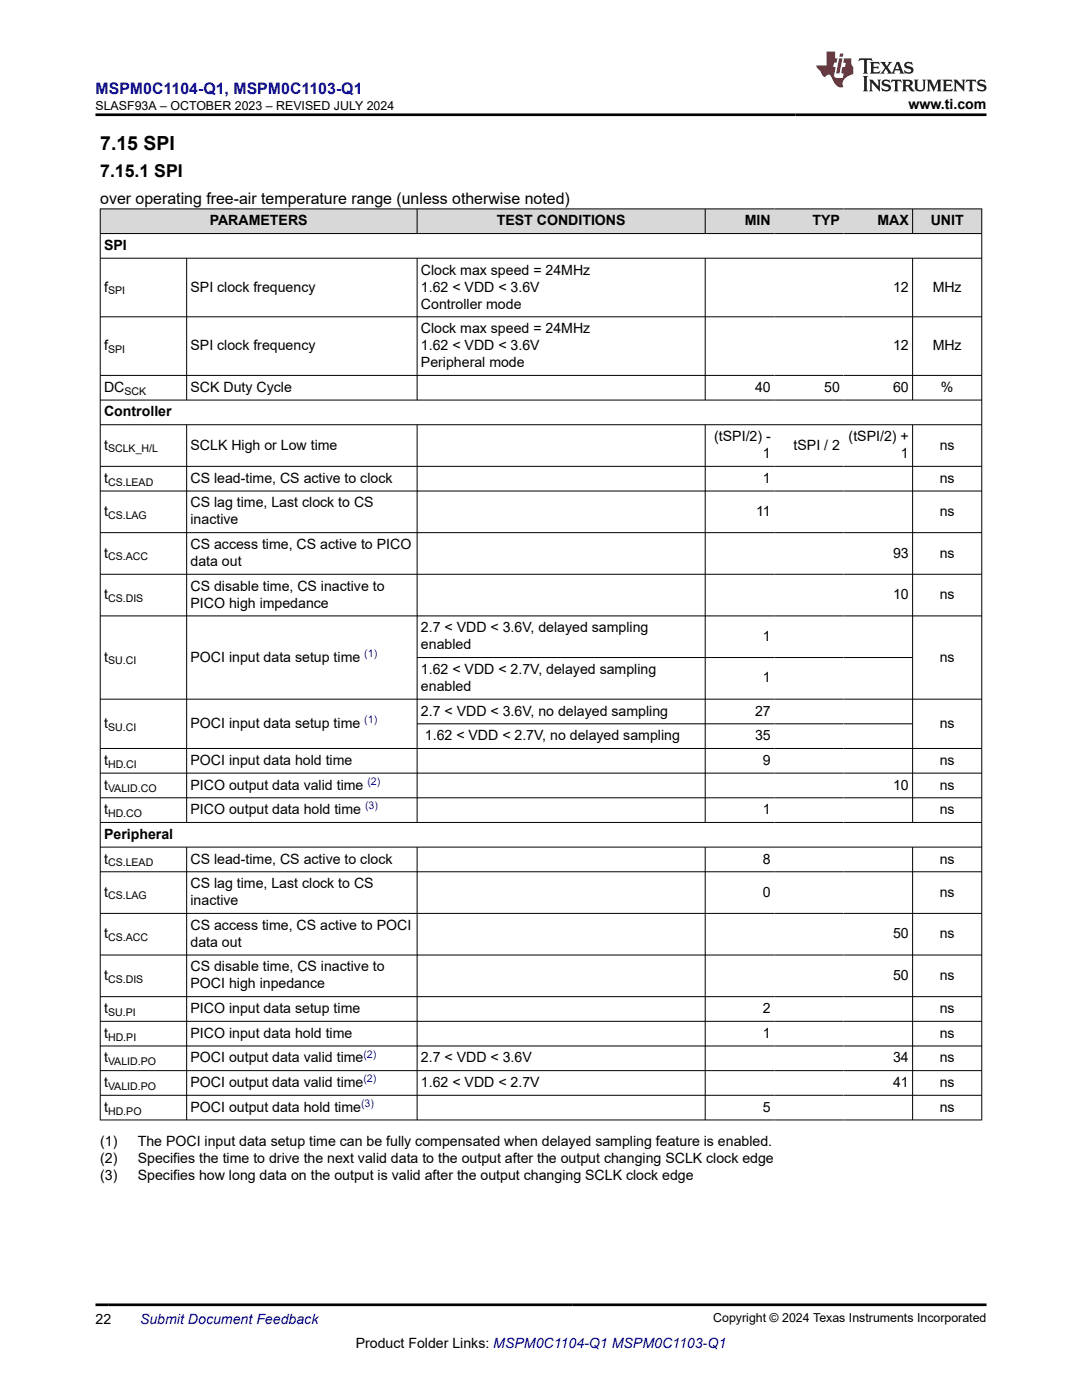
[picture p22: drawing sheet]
<svg xmlns="http://www.w3.org/2000/svg" width="216mm" height="279mm" viewBox="0 0 216 279" stroke-linecap="round" stroke-linejoin="round" font-family="sans-serif">
<defs><g id="words">
<text font-size="3.9" x="20" y="29.9">7.15 SPI</text>
<text font-size="3.5" x="20" y="35.3">7.15.1 SPI</text>
<text font-size="3.2" fill="#00f" x="19" y="18.7">MSPM0C1104-Q1, MSPM0C1103-Q1</text>
<text font-size="3.2" x="20" y="40.6">over operating free-air temperature range (unless otherwise noted)</text>
<g font-size="2.8">
<text x="181.3" y="21.8">www.ti.com</text>
<text x="41.8" y="45">PARAMETERS</text>
<text x="99.1" y="45">TEST CONDITIONS</text>
<text x="148.6" y="45">MIN</text>
<text x="162.1" y="45">TYP</text>
<text x="175.1" y="45">MAX</text>
<text x="185.7" y="45">UNIT</text>
<text x="20.8" y="49.9">SPI</text>
<text x="20.8" y="58.2">f</text>
<text x="38" y="58.2">SPI clock frequency</text>
<text x="84" y="54.8">Clock max speed = 24MHz</text>
<text x="84" y="58.2">1.62 &lt; VDD &lt; 3.6V</text>
<text x="178.2" y="58.2">12</text>
<text x="186.1" y="58.2">MHz</text>
<text x="84" y="61.6">Controller mode</text>
<text x="20.8" y="69.9">f</text>
<text x="38" y="69.9">SPI clock frequency</text>
<text x="84" y="66.5">Clock max speed = 24MHz</text>
<text x="84" y="69.9">1.62 &lt; VDD &lt; 3.6V</text>
<text x="178.2" y="69.9">12</text>
<text x="186.1" y="69.9">MHz</text>
<text x="84" y="73.3">Peripheral mode</text>
<text x="20.8" y="78.2">DC</text>
<text x="20.8" y="83.1">Controller</text>
<text x="38" y="78.2">SCK Duty Cycle</text>
<text x="150.7" y="78.2">40</text>
<text x="164.5" y="78.2">50</text>
<text x="178.2" y="78.2">60</text>
<text x="187.7" y="78.2">%</text>
<text x="20.8" y="89.7">t</text>
<text x="38" y="89.7">SCLK High or Low time</text>
<text x="142.5" y="88">(tSPI/2) -</text>
<text x="158.3" y="89.7">tSPI / 2</text>
<text x="169.3" y="88">(tSPI/2) +</text>
<text x="187.5" y="89.7">ns</text>
<text x="152.2" y="91.4">1</text>
<text x="179.8" y="91.4">1</text>
<text x="20.8" y="96.3">t</text>
<text x="38" y="96.3">CS lead-time, CS active to clock</text>
<text x="38" y="101.3">CS lag time, Last clock to CS</text>
<text x="152.2" y="96.3">1</text>
<text x="187.5" y="96.3">ns</text>
<text x="20.8" y="103">t</text>
<text x="38" y="104.7">inactive</text>
<text x="150.9" y="103">11</text>
<text x="187.5" y="103">ns</text>
<text x="20.8" y="111.3">t</text>
<text x="38" y="109.6">CS access time, CS active to PICO</text>
<text x="38" y="113">data out</text>
<text x="178.2" y="111.3">93</text>
<text x="187.5" y="111.3">ns</text>
<text x="20.8" y="119.6">t</text>
<text x="38" y="117.9">CS disable time, CS inactive to</text>
<text x="178.2" y="119.6">10</text>
<text x="187.5" y="119.6">ns</text>
<text x="38" y="121.3">PICO high impedance</text>
<text x="84" y="126.2">2.7 &lt; VDD &lt; 3.6V, delayed sampling</text>
<text x="84" y="129.6">enabled</text>
<text x="152.2" y="127.9">1</text>
<text x="20.8" y="132">t</text>
<text x="38" y="132">POCI input data setup time</text>
<text x="84" y="134.5">1.62 &lt; VDD &lt; 2.7V, delayed sampling</text>
<text x="84" y="137.9">enabled</text>
<text x="152.2" y="136.2">1</text>
<text x="187.5" y="132">ns</text>
<text x="84" y="142.8">2.7 &lt; VDD &lt; 3.6V, no delayed sampling</text>
<text x="150.7" y="142.8">27</text>
<text x="20.8" y="145.3">t</text>
<text x="38" y="145.3">POCI input data setup time</text>
<text x="84.8" y="147.7">1.62 &lt; VDD &lt; 2.7V, no delayed sampling</text>
<text x="150.7" y="147.7">35</text>
<text x="187.5" y="145.3">ns</text>
<text x="20.8" y="152.6">t</text>
<text x="38" y="152.6">POCI input data hold time</text>
<text x="152.2" y="152.6">9</text>
<text x="187.5" y="152.6">ns</text>
<text x="20.8" y="157.6">t</text>
<text x="38" y="157.6">PICO output data valid time</text>
<text x="178.2" y="157.6">10</text>
<text x="187.5" y="157.6">ns</text>
<text x="20.8" y="162.5">t</text>
<text x="20.8" y="167.4">Peripheral</text>
<text x="38" y="162.5">PICO output data hold time</text>
<text x="152.2" y="162.5">1</text>
<text x="187.5" y="162.5">ns</text>
<text x="20.8" y="172.3">t</text>
<text x="38" y="172.3">CS lead-time, CS active to clock</text>
<text x="152.2" y="172.3">8</text>
<text x="187.5" y="172.3">ns</text>
<text x="20.8" y="178.9">t</text>
<text x="38" y="177.3">CS lag time, Last clock to CS</text>
<text x="152.2" y="178.9">0</text>
<text x="187.5" y="178.9">ns</text>
<text x="38" y="180.6">inactive</text>
<text x="38" y="185.6">CS access time, CS active to POCI</text>
<text x="20.8" y="187.3">t</text>
<text x="38" y="188.9">data out</text>
<text x="178.2" y="187.3">50</text>
<text x="187.5" y="187.3">ns</text>
<text x="20.8" y="195.6">t</text>
<text x="38" y="193.9">CS disable time, CS inactive to</text>
<text x="38" y="197.3">POCI high inpedance</text>
<text x="178.2" y="195.6">50</text>
<text x="187.5" y="195.6">ns</text>
<text x="20.8" y="202.2">t</text>
<text x="38" y="202.2">PICO input data setup time</text>
<text x="152.2" y="202.2">2</text>
<text x="187.5" y="202.2">ns</text>
<text x="20.8" y="207.1">t</text>
<text x="38" y="207.1">PICO input data hold time</text>
<text x="152.2" y="207.1">1</text>
<text x="187.5" y="207.1">ns</text>
<text x="20.8" y="212">t</text>
<text x="38" y="212">POCI output data valid time</text>
<text x="84" y="212">2.7 &lt; VDD &lt; 3.6V</text>
<text x="178.2" y="212">34</text>
<text x="187.5" y="212">ns</text>
<text x="20.8" y="216.9">t</text>
<text x="20.8" y="221.9">t</text>
<text x="38" y="216.9">POCI output data valid time</text>
<text x="38" y="221.9">POCI output data hold time</text>
<text x="84" y="216.9">1.62 &lt; VDD &lt; 2.7V</text>
<text x="152.2" y="221.9">5</text>
<text x="178.2" y="216.9">41</text>
<text x="187.5" y="216.9">ns</text>
<text x="187.5" y="221.9">ns</text>
<text x="20" y="228.7">(1)</text>
<text x="20" y="232.1">(2)</text>
<text x="27.5" y="228.7">The POCI input data setup time can be fully compensated when delayed sampling feature is enabled.</text>
<text x="27.5" y="232.1">Specifies the time to drive the next valid data to the output after the output changing SCLK clock edge</text>
<text x="20" y="235.4">(3)</text>
<text x="27.5" y="235.4">Specifies how long data on the output is valid after the output changing SCLK clock edge</text>
<text x="19" y="264.2">22</text>
<text x="71" y="269">Product Folder Links: MSPM0C1104-Q1 MSPM0C1103-Q1</text>
</g>
<text font-size="2.8" fill="#00f" x="27.9" y="264.2">Submit Document Feedback</text>
<g font-size="2.5">
<text x="19.1" y="21.9">SLASF93A – OCTOBER 2023 – REVISED JULY 2024</text>
<text x="142.3" y="263.9">Copyright © 2024 Texas Instruments Incorporated</text>
</g>
<g font-size="2.1">
<text x="21.6" y="58.8">SPI</text>
<text x="21.6" y="70.5">SPI</text>
<text x="24.8" y="78.8">SCK</text>
<text x="21.6" y="90.3">SCLK_H/L</text>
<text x="21.6" y="96.9">CS.LEAD</text>
<text x="21.6" y="103.5">CS.LAG</text>
<text x="21.6" y="111.8">CS.ACC</text>
<text x="21.6" y="120.1">CS.DIS</text>
<text x="21.6" y="132.6">SU.CI</text>
<text x="21.6" y="145.8">SU.CI</text>
<text x="21.6" y="153.2">HD.CI</text>
<text x="21.6" y="158.1">VALID.CO</text>
<text x="21.6" y="163.1">HD.CO</text>
<text x="21.6" y="172.9">CS.LEAD</text>
<text x="21.6" y="179.5">CS.LAG</text>
<text x="21.6" y="187.8">CS.ACC</text>
<text x="21.6" y="196.1">CS.DIS</text>
<text x="21.6" y="202.7">SU.PI</text>
<text x="21.6" y="207.7">HD.PI</text>
<text x="21.6" y="212.6">VALID.PO</text>
<text x="21.6" y="217.5">VALID.PO</text>
<text x="21.6" y="222.4">HD.PO</text>
</g>
<g font-size="2.1" fill="#00f">
<text x="72.7" y="131.1">(1)</text>
<text x="72.7" y="144.3">(1)</text>
<text x="72.8" y="161.6">(3)</text>
<text x="73.3" y="156.6">(2)</text>
<text x="72.5" y="211.1">(2)</text>
<text x="72.1" y="220.9">(3)</text>
<text x="72.5" y="216">(2)</text>
</g>
</g></defs>
<g fill="#d8d8d8">
<path d="M20 41.7h175.9v4.9h-175.9z" fill-rule="evenodd"/>
<path d="M20.1 41.8h63.1v4.7h-63.1z" fill-rule="evenodd"/>
<path d="M83.3 41.8h57.4v4.7h-57.4z" fill-rule="evenodd"/>
<path d="M140.8 41.8h13.7v4.7h-13.7z" fill-rule="evenodd"/>
<path d="M154.5 41.8h13.8v4.7h-13.8z" fill-rule="evenodd"/>
<path d="M168.3 41.8h13.7v4.7h-13.7z" fill-rule="evenodd"/>
<path d="M182.2 41.8h13.6v4.7h-13.6z" fill-rule="evenodd"/>
</g>
<g fill="none" stroke="#000" stroke-width=".2">
<path d="M19.9 41.7h176.1M19.9 46.6h176.1M19.9 51.5h176.1M20 41.6v182M37.2 51.5v28.4M83.2 41.6v5.1M83.2 51.5v28.4M140.7 41.6v5.1M140.7 51.5v28.4M182.1 41.6v5.1M182.1 51.5v28.4M195.9 41.6v182"/>
<path d="M19.9 63.2h176.1M19.9 74.9h176.1M19.9 79.8h176.1M19.9 84.8h176.1M19.9 93.1h176.1M19.9 98h176.1M37.2 84.8v79.4M83.2 84.8v79.4M140.7 84.8v79.4M182.1 84.8v79.4M19.9 106.3h176.1M19.9 114.6h176.1"/>
<path d="M19.9 122.9h176.1M19.9 139.5h176.1M83.2 131.2h99M19.9 149.4h176.1M19.9 154.3h176.1M19.9 159.2h176.1M83.2 144.5h99M19.9 164.1h176.1M19.9 169.1h176.1M19.9 174h176.1M37.2 169.1v54.5M83.2 169.1v54.5"/>
<path d="M140.7 169.1v54.5M182.1 169.1v54.5M19.9 182.3h176.1M19.9 190.6h176.1M19.9 198.9h176.1M19.9 203.8h176.1M19.9 208.7h176.1M19.9 213.7h176.1M19.9 218.6h176.1M19.9 223.5h176.1"/>
</g>
<path d="M171.5 11.6l-.2 .6 .5-.2h.6v.1v2.2l-.2 .4h1l-.2-.4v-2.2v-.1h.5l.5 .2-.1-.6zM173.6 12.4l.2 .3v1.6l-.2 .4h1.9l.1-.6a1.08 1.08 0 0 1-1.3 .2v-.7h.6l.4 .2v-.7l-.4 .2h-.6v-.5l.2-.2a1 1 0 0 1 1 .3l-.1-.5zM175.7 12.4l.9 1.1-1 1.2h.9l-.2-.2 .5-.8 .4 .8-.2 .2h1.6l-.2-.2 .2-.5h.9l.1 .5-.1 .2h.9l-.2-.4-.8-1.9h-.5l-.9 2.1-.9-1.1 .9-1h-.8l.2 .2-.4 .6-.4-.6 .2-.2zM179 12.8l.4 1h-.7zM180.7 12.5a.65 .65 0 0 0-.2 .7 .65 .65 0 0 0 .6 .5l.6 .1 .1 .3a.79 .79 0 0 1-.7 .4 .79 .79 0 0 1-.7-.5l.1 .7 .2-.1a.93 .93 0 0 0 1.1 0 .93 .93 0 0 0 .4-.9 1.46 1.46 0 0 0-1.2-.6l-.1-.3a1.09 1.09 0 0 1 1.2 .2l-.2-.6-.1 .1-.5-.2zM172.2 15.2l.2 .4v2.2l-.2 .4h1l-.2-.4v-2.2l.2-.4zM173.4 15.9l.2 .4v1.5l-.2 .4h.8l-.3-.4 .1-1.3 1.6 1.8v-2l.2-.4h-.7l.1 .2 .1 1.1-1.2-1.3zM176.2 16a.65 .65 0 0 0-.2 .8 .65 .65 0 0 0 .6 .4l.6 .2 .1 .2a.79 .79 0 0 1-.7 .4 .79 .79 0 0 1-.7-.5l.1 .7 .2-.1a.93 .93 0 0 0 1.1 .1 .93 .93 0 0 0 .4-1 1.46 1.46 0 0 0-1.2-.5l-.1-.4a1.09 1.09 0 0 1 1.2 .2l-.1-.6-.2 .1-.5-.1zM177.9 15.9l-.1 .6a.63 .63 0 0 1 .8-.3v1.6l-.3 .4h1l-.2-.4v-1.6a.66 .66 0 0 1 .8 .3l-.1-.6zM180 15.9l.2 .4v1.5l-.2 .4h1l-.2-.2-.1-.7h.5l.1 .2a.79 .79 0 0 0 1.2 .6l-1-.9a.61 .61 0 0 0 .6-.6 .61 .61 0 0 0-.5-.7zM180.8 16.2h.1a.47 .47 0 0 1 .5 .1 .47 .47 0 0 1 .1 .5l-.1 .1-.7 .1zM182.3 15.9l.2 .2a2.27 2.27 0 0 0 .4 2 1.04 1.04 0 0 0 1.7-.7v-1.3l.2-.2h-.8l.2 .4v1.1a.6 .6 0 0 1-.6 .6 .6 .6 0 0 1-.6-.6v-1.1l.3-.4zM184.9 15.9l.2 .4v1.5l-.2 .4h.8l-.3-.4v-1.4l.9 1.9 .9-1.9v1.4l-.3 .4h1l-.2-.4v-1.5l.2-.4h-.8l-.7 1.5-.6-1.5zM188.1 15.9l.2 .4v1.5l-.2 .4h1.9l.1-.6a1.09 1.09 0 0 1-1.3 .2v-.7h.6l.4 .2v-.6l-.4 .2h-.6v-.6l.2-.1a1.01 1.01 0 0 1 1 .3l-.1-.6zM190.2 15.9l.3 .4v1.5l-.3 .4h.8l-.2-.4v-1.3l1.6 1.8v-2l.2-.4h-.7l.2 .2v1.1l-1.2-1.3zM192.8 15.9l-.1 .6a.63 .63 0 0 1 .8-.3v1.6l-.3 .4h1l-.2-.4v-1.6a.66 .66 0 0 1 .8 .3l-.1-.6zM195.2 16a.65 .65 0 0 0-.2 .8 .65 .65 0 0 0 .6 .4l.6 .2 .2 .2a.79 .79 0 0 1-.7 .4 .79 .79 0 0 1-.7-.5l.1 .7 .2-.1a.93 .93 0 0 0 1 .1 .93 .93 0 0 0 .5-1 1.46 1.46 0 0 0-1.3-.5v-.4a1.09 1.09 0 0 1 1.2 .2l-.2-.6-.2 .1-.5-.1z" fill="#231f20"/>
<path d="M164.9 10.3v2.7h-2l.1 .4 .8 1a.95 .95 0 0 0 1 .9 .59 .59 0 0 1 .5-.4 .59 .59 0 0 1 .5 .3l.4 .8a1.59 1.59 0 0 0 2.1 1.4 1.61 1.61 0 0 1 1-2.3l1-.3-.1-1.5a1.59 1.59 0 0 1-.3-1.7h-1.5l-.2 .9h.6l-.2 .9h-.5l-.2 .9v.3l.4 .1-.1 .9h-.7a.73 .73 0 0 1-1-.7l.3-1.5h-.5l.1-.9h.5l.2-.9h-.5v-1.3zM167.4 11.6l-.6 3.1h.7l.6-3.1zM167.6 10.7l-.1 .6h.7l.1-.6z" fill="#ed1c24"/>
<path d="M19 22.9h177.8M19 260.4h177.8" fill="none" stroke="#000" stroke-width=".53"/>
<use href="#words"/>
</svg>
